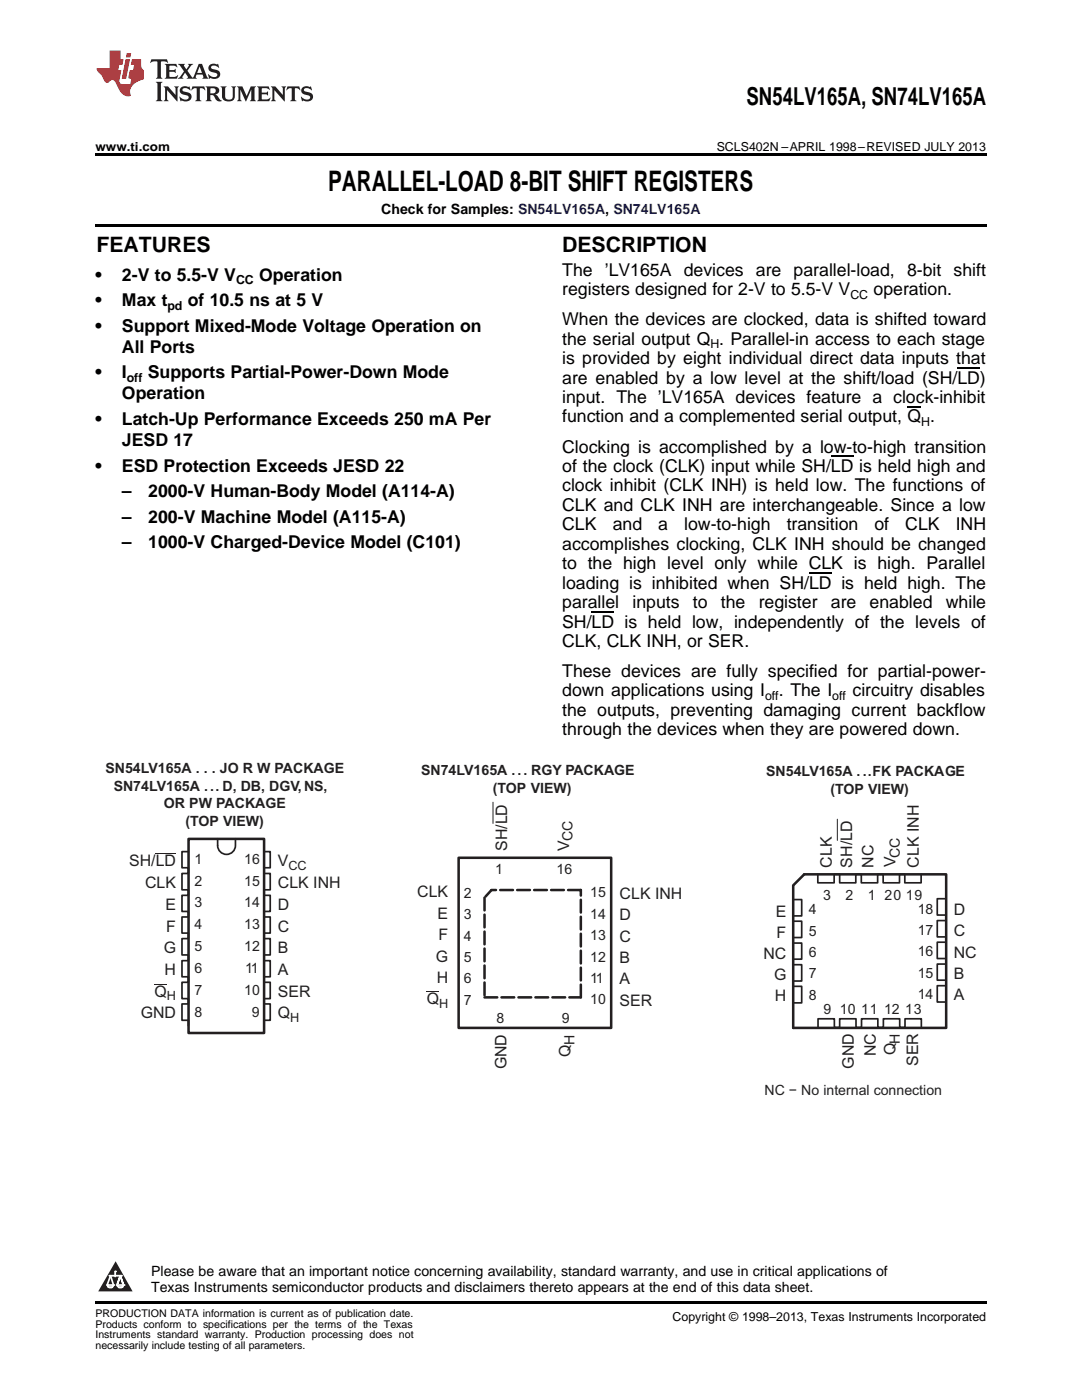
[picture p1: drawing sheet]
<svg xmlns="http://www.w3.org/2000/svg" width="216mm" height="279mm" viewBox="0 0 216 279" stroke-linecap="round" stroke-linejoin="round" font-family="sans-serif">
<defs><g id="words">
<text font-size="5.6" x="65.5" y="38.1">PARALLEL-LOAD 8-BIT SHIFT REGISTERS</text>
<text font-size="4.9" x="149" y="21">SN54LV165A, SN74LV165A</text>
<g font-size="4.2">
<text x="19.2" y="50.3">FEATURES</text>
<text x="112.2" y="50.3">DESCRIPTION</text>
</g>
<g font-size="3.5">
<text x="19" y="56">•</text>
<text x="24.3" y="56">2-V to 5.5-V V</text>
<text x="51.7" y="56">Operation</text>
<text x="112.2" y="55">The ’LV165A devices are parallel-load, 8-bit shift</text>
<text x="112.2" y="58.9">registers designed for 2-V to 5.5-V V</text>
<text x="174.3" y="58.9">operation.</text>
<text x="19" y="61.1">•</text>
<text x="24.3" y="61.1">Max t</text>
<text x="37.5" y="61.1">of 10.5 ns at 5 V</text>
<text x="112.2" y="64.9">When the devices are clocked, data is shifted toward</text>
<text x="19" y="66.2">•</text>
<text x="24.3" y="66.2">Support Mixed-Mode Voltage Operation on</text>
<text x="24.3" y="70.4">All Ports</text>
<text x="112.2" y="68.8">the serial output Q . Parallel-in access to each stage</text>
<text x="19" y="75.5">•</text>
<text x="24.3" y="75.5">I</text>
<text x="29.5" y="75.5">Supports Partial-Power-Down Mode</text>
<text x="112.2" y="72.7">is provided by eight individual direct data inputs that</text>
<text x="112.2" y="76.6">are enabled by a low level at the shift/load (SH/LD)</text>
<text x="24.3" y="79.7">Operation</text>
<text x="112.2" y="80.4">input. The ’LV165A devices feature a clock-inhibit</text>
<text x="19" y="84.8">•</text>
<text x="24.3" y="84.8">Latch-Up Performance Exceeds 250 mA Per</text>
<text x="24.3" y="89">JESD 17</text>
<text x="112.2" y="84.3">function and a complemented serial output, Q .</text>
<text x="19" y="94.1">•</text>
<text x="24.3" y="94.1">ESD Protection Exceeds JESD 22</text>
<text x="112.2" y="90.3">Clocking is accomplished by a low-to-high transition</text>
<text x="112.2" y="94.2">of the clock (CLK) input while SH/LD is held high and</text>
<text x="24.3" y="99.2">–</text>
<text x="29.6" y="99.2">2000-V Human-Body Model (A114-A)</text>
<text x="112.2" y="98.1">clock inhibit (CLK INH) is held low. The functions of</text>
<text x="112.2" y="102">CLK and CLK INH are interchangeable. Since a low</text>
<text x="24.3" y="104.3">–</text>
<text x="29.6" y="104.3">200-V Machine Model (A115-A)</text>
<text x="112.2" y="105.8">CLK</text>
<text x="122.3" y="105.8">and</text>
<text x="131.3" y="105.8">a</text>
<text x="136.5" y="105.8">low-to-high</text>
<text x="157" y="105.8">transition</text>
<text x="174.5" y="105.8">of</text>
<text x="180.6" y="105.8">CLK</text>
<text x="190.7" y="105.8">INH</text>
<text x="24.3" y="109.4">–</text>
<text x="29.6" y="109.4">1000-V Charged-Device Model (C101)</text>
<text x="112.2" y="109.7">accomplishes clocking, CLK INH should be changed</text>
<text x="112.2" y="113.6">to the high level only while CLK is high. Parallel</text>
<text x="112.2" y="117.5">loading is inhibited when SH/LD is held high. The</text>
<text x="112.2" y="121.4">parallel</text>
<text x="112.2" y="125.2">SH/LD is held low, independently of the levels of</text>
<text x="126.2" y="121.4">inputs</text>
<text x="138.3" y="121.4">to</text>
<text x="143.8" y="121.4">the</text>
<text x="151.4" y="121.4">register</text>
<text x="165.8" y="121.4">are</text>
<text x="173.5" y="121.4">enabled</text>
<text x="188.7" y="121.4">while</text>
<text x="112.2" y="129.1">CLK, CLK INH, or SER.</text>
<text x="112.2" y="135.1">These devices are fully specified for partial-power-</text>
<text x="112.2" y="139">down applications using I</text>
<text x="112.2" y="142.9">the outputs, preventing damaging current backflow</text>
<text x="155.4" y="139">. The I</text>
<text x="170.1" y="139">circuitry disables</text>
<text x="112.2" y="146.8">through the devices when they are powered down.</text>
</g>
<g font-size="3.2" fill="#231f20">
<text x="25.8" y="172.9">SH/LD</text>
<text x="55.4" y="172.9">V</text>
<text x="101.2" y="169.8" transform="rotate(-90 101.2 169.8)">SH/LD</text>
<text x="113.6" y="169.8" transform="rotate(-90 113.6 169.8)">V</text>
<text x="166" y="173.1" transform="rotate(-90 166 173.1)">CLK</text>
<text x="170" y="173.1" transform="rotate(-90 170 173.1)">SH/LD</text>
<text x="174.3" y="173.1" transform="rotate(-90 174.3 173.1)">NC</text>
<text x="178.7" y="173.1" transform="rotate(-90 178.7 173.1)">V</text>
<text x="183.3" y="173.1" transform="rotate(-90 183.3 173.1)">CLK INH</text>
<text x="28.9" y="177.2">CLK</text>
<text x="55.4" y="177.2">CLK INH</text>
<text x="83.3" y="179.1">CLK</text>
<text x="123.6" y="179.4">CLK INH</text>
<text x="33" y="181.6">E</text>
<text x="33.2" y="185.9">F</text>
<text x="55.4" y="181.6">D</text>
<text x="55.4" y="185.9">C</text>
<text x="87.3" y="183.4">E</text>
<text x="123.6" y="183.6">D</text>
<text x="154.8" y="182.9">E</text>
<text x="190.3" y="182.6">D</text>
<text x="32.7" y="190.2">G</text>
<text x="55.4" y="190.2">B</text>
<text x="87" y="191.9">G</text>
<text x="87.5" y="187.7">F</text>
<text x="123.6" y="187.9">C</text>
<text x="152.3" y="191.4">NC</text>
<text x="155" y="187.1">F</text>
<text x="190.3" y="186.9">C</text>
<text x="190.3" y="191.1">NC</text>
<text x="32.8" y="194.6">H</text>
<text x="55.4" y="194.6">A</text>
<text x="87.2" y="196.2">H</text>
<text x="123.6" y="192.2">B</text>
<text x="123.6" y="196.4">A</text>
<text x="154.5" y="195.6">G</text>
<text x="190.3" y="195.4">B</text>
<text x="28.1" y="203.2">GND</text>
<text x="30.9" y="198.9">Q</text>
<text x="55.4" y="198.9">SER</text>
<text x="55.4" y="203.2">Q</text>
<text x="85.2" y="200.4">Q</text>
<text x="123.6" y="200.7">SER</text>
<text x="154.6" y="199.8">H</text>
<text x="190.3" y="199.6">A</text>
<text x="101" y="213.4" transform="rotate(-90 101 213.4)">GND</text>
<text x="113.8" y="211" transform="rotate(-90 113.8 211)">Q</text>
<text x="170.3" y="213.3" transform="rotate(-90 170.3 213.3)">GND</text>
<text x="174.7" y="210.8" transform="rotate(-90 174.7 210.8)">NC</text>
<text x="178.7" y="210.6" transform="rotate(-90 178.7 210.6)">Q</text>
<text x="183.2" y="212.8" transform="rotate(-90 183.2 212.8)">SER</text>
</g>
<g font-size="2.8">
<text x="76.1" y="42.7">Check for Samples: SN54LV165A, SN74LV165A</text>
<text x="30.2" y="254.7">Please be aware that an important notice concerning availability, standard warranty, and use in critical applications of</text>
<text x="30.2" y="257.9">Texas Instruments semiconductor products and disclaimers thereto appears at the end of this data sheet.</text>
</g>
<g font-size="2.8" fill="#231f20">
<text x="21" y="154.3">SN54LV165A . . . JO R W PACKAGE</text>
<text x="84" y="154.8">SN74LV165A ... RGY PACKAGE</text>
<text x="152.9" y="154.9">SN54LV165A ...FK PACKAGE</text>
<text x="22.7" y="157.8">SN74LV165A ... D, DB, DGV,NS,</text>
<text x="32.7" y="161.3">OR PW PACKAGE</text>
<text x="98.3" y="158.3">(TOP VIEW)</text>
<text x="165.7" y="158.4">(TOP VIEW)</text>
<text x="37" y="164.8">(TOP VIEW)</text>
<text x="114.2" y="167.9" transform="rotate(-90 114.2 167.9)">CC</text>
<text x="38.8" y="172.4">1</text>
<text x="48.7" y="172.4">16</text>
<text x="179.6" y="171.2" transform="rotate(-90 179.6 171.2)">CC</text>
<text x="38.8" y="176.7">2</text>
<text x="48.7" y="176.7">15</text>
<text x="92.5" y="179.1">2</text>
<text x="98.8" y="174.4">1</text>
<text x="111" y="174.4">16</text>
<text x="117.8" y="179.1">15</text>
<text x="164.2" y="179.7">3</text>
<text x="168.7" y="179.7">2</text>
<text x="173.1" y="179.7">1 20 19</text>
<text x="38.8" y="181.1">3</text>
<text x="38.8" y="185.5">4</text>
<text x="48.7" y="181.1">14</text>
<text x="48.7" y="185.5">13</text>
<text x="92.5" y="183.4">3</text>
<text x="117.8" y="183.3">14</text>
<text x="161.4" y="182.5">4</text>
<text x="183.1" y="182.3">18</text>
<text x="38.8" y="189.8">5</text>
<text x="48.7" y="189.8">12</text>
<text x="92.5" y="187.7">4</text>
<text x="92.5" y="192">5</text>
<text x="117.8" y="187.6">13</text>
<text x="117.8" y="191.9">12</text>
<text x="161.4" y="186.7">5</text>
<text x="161.4" y="191">6</text>
<text x="183.1" y="186.6">17</text>
<text x="183.1" y="190.9">16</text>
<text x="38.8" y="194.2">6</text>
<text x="48.9" y="194.2">11</text>
<text x="92.5" y="196.3">6</text>
<text x="117.8" y="196.2">11</text>
<text x="161.4" y="195.3">7</text>
<text x="183.1" y="195.2">15</text>
<text x="38.8" y="198.5">7</text>
<text x="38.8" y="202.9">8</text>
<text x="48.7" y="198.5">10</text>
<text x="50.3" y="202.9">9</text>
<text x="92.5" y="200.5">7</text>
<text x="117.8" y="200.4">10</text>
<text x="161.4" y="199.6">8</text>
<text x="164.3" y="202.3">9 10 11 12 13</text>
<text x="183.1" y="199.4">14</text>
<text x="99.1" y="204.1">8</text>
<text x="112.1" y="204.1">9</text>
<text x="114.6" y="208.6" transform="rotate(-90 114.6 208.6)">H</text>
<text x="179.5" y="208.3" transform="rotate(-90 179.5 208.3)">H</text>
<text x="152.6" y="218.5">NC − No internal connection</text>
</g>
<g font-size="2.5">
<text x="19" y="30.1">www.ti.com</text>
<text x="143" y="30.1">SCLS402N –APRIL 1998–REVISED JULY 2013</text>
<text x="47.1" y="56.7">CC</text>
<text x="169.7" y="59.6">CC</text>
<text x="33.4" y="61.8">pd</text>
<text x="141.7" y="69.5">H</text>
<text x="25.3" y="76.2">off</text>
<text x="183.8" y="85">H</text>
<text x="152.6" y="139.7">off</text>
<text x="166.1" y="139.7">off</text>
<text x="134.2" y="263.6">Copyright © 1998–2013, Texas Instruments Incorporated</text>
</g>
<g font-size="2.5" fill="#231f20">
<text x="57.6" y="173.6">CC</text>
<text x="33.3" y="199.6">H</text>
<text x="57.9" y="203.9">H</text>
<text x="87.6" y="201.1">H</text>
</g>
<g font-size="2.1">
<text x="19" y="262.9">PRODUCTION DATA information is current as of publication date.</text>
<text x="19" y="265">Products conform to specifications per the terms of the Texas</text>
<text x="19" y="267.1">Instruments standard warranty. Production processing does not</text>
<text x="19" y="269.2">necessarily include testing of all parameters.</text>
</g>
<text font-size=".4" fill="#fff" x="19" y="50.2">1</text>
</g></defs>
<path d="M19 259.7h177.8v.5h-177.8z" fill="#000"/>
<path d="M23.1 251.7l3.4 6h-6.9z" fill="#231f20"/>
<path d="M21.4 256.5h1.2l-.3 .5h-.3a.55 .55 0 0 1-.6-.5z" fill-rule="evenodd" fill="#fff"/>
<path d="M21.4 256.5h1.2l-.3 .5h-.3a.55 .55 0 0 1-.6-.5z" fill="none" stroke="#231f20" stroke-width=".34"/>
<path d="M21.4 256.5h1.2l-.3 .5h-.5z" fill="none" stroke="#fff" stroke-width=".34"/>
<path d="M23 254.7h.1" fill="none" stroke="#fff" stroke-width=".34"/>
<path d="M23 253.7v1z" fill="#fff"/>
<path d="M23 253.7v1z" fill="none" stroke="#fff" stroke-width=".34"/>
<circle cx="23" cy="253.7" r=".17" fill="#fff"/>
<path d="M21.9 254.6h.1" fill="none" stroke="#fff" stroke-width=".34"/>
<path d="M21.9 254.6h2.3z" fill="#fff"/>
<path d="M21.9 254.6h2.3z" fill="none" stroke="#fff" stroke-width=".34"/>
<circle cx="24.2" cy="254.6" r=".17" fill="#fff"/>
<path d="M23.3 256.5h.1" fill="none" stroke="#fff" stroke-width=".34"/>
<path d="M24 254.6l-.7 1.9z" fill="#fff"/>
<path d="M24 254.6l-.7 1.9z" fill="none" stroke="#fff" stroke-width=".34"/>
<path d="M24 254.6l.7 1.9z" fill="#fff"/>
<path d="M24 254.6l.7 1.9z" fill="none" stroke="#fff" stroke-width=".34"/>
<path d="M24.6 256.5h.1" fill="none" stroke="#fff" stroke-width=".34"/>
<circle cx="21.4" cy="256.5" r=".17" fill="#fff"/>
<path d="M22.1 254.6l-.7 1.9z" fill="#fff"/>
<path d="M22.1 254.6l-.7 1.9z" fill="none" stroke="#fff" stroke-width=".34"/>
<path d="M22.1 254.6l.5 1.9z" fill="#fff"/>
<path d="M22.1 254.6l.5 1.9z" fill="none" stroke="#fff" stroke-width=".34"/>
<circle cx="22.6" cy="256.5" r=".17" fill="#fff"/>
<path d="M23.4 256.5h1.3a.65 .65 0 0 1-.7 .5 .65 .65 0 0 1-.6-.5z" fill-rule="evenodd" fill="#fff"/>
<path d="M23.4 256.5h1.3a.65 .65 0 0 1-.7 .5 .65 .65 0 0 1-.6-.5z" fill="none" stroke="#231f20" stroke-width=".34"/>
<path d="M23.4 256.5h1.3l-.4 .5h-.6z" fill="none" stroke="#fff" stroke-width=".34"/>
<path d="M23.3 256.5h.1" fill="none" stroke="#fff" stroke-width=".34"/>
<circle cx="24.7" cy="256.5" r=".17" fill="#fff"/>
<path d="M37.6 167.4h15.1v38.8h-15.1zM91.5 171.2h30.5v33.9h-30.5zM160.4 174.5h28.4v30.6h-30.5v-28.4l2.1-2.2" fill="none" stroke="#231f20" stroke-width=".51"/>
<path d="M37.6 170h-1.3v3.2h1.3v1.1h-1.3v3.3h1.3v1.1h-1.3v3.2h1.3v1.1h-1.3v3.2h1.3v1.1h-1.3v3.3h1.3v1.1h-1.3v3.2h1.3v1.1h-1.3v3.3h1.3v1.1h-1.3v3.2h1.3v1.1M43.4 167.4v1.3M47 167.4a2.6 2.6 0 0 1-.9 2.9 1.78 1.78 0 0 1-2.7-1.6M52.7 170h1.2v3.2h-1.2v1.1h1.2v3.3h-1.2v1.1h1.2v3.2h-1.2v1.1h1.2v3.2h-1.2v1.1h1.2v3.3h-1.2v1.1h1.2v3.2h-1.2v1.1h1.2v3.3h-1.2v1.1h1.2v3.2h-1.2v1.1M158.2 179.5h1.8v3.3h-1.8v1h1.8v3.3h-1.8v1.1h1.8v3.2h-1.8v1.1h1.8v3.3h-1.8v1h1.8v3.3h-1.8M163.2 174.5v1.7h3.2v-1.7h1.1v1.7h3.3v-1.7h1.1v1.7h3.2v-1.7h1.1v1.7h3.3v-1.7h1v1.7h3.3v-1.7M188.8 179.4h-1.8v3.2h1.8v1.1h-1.8v3.3h1.8v1h-1.8v3.3h1.8v1.1h-1.8v3.2h1.8v1.1h-1.8v3.3h1.8M163.2 205.1v-1.8h3.3v1.8h1v-1.8h3.3v1.8h1.1v-1.8h3.3v1.8h1.1v-1.8h3.2v1.8h1.1v-1.8h3.2v1.8" fill="none" stroke="#231f20" stroke-width=".34"/>
<path d="M31.1 170.4h4M98.4 160.1v4.2M167.1 163.5v4.2M30.9 196.4h2.4M85.2 197.9h2.4" fill="none" stroke="#231f20" stroke-width=".2"/>
<path d="M98 177.7l-1.3 1.4" fill="none" stroke="#231f20" stroke-width=".51" stroke-dasharray="1.7 .8"/>
<path d="M96.7 179.1v19.9M115.9 177.6h-17.9M96.7 199h19.2M115.9 199v-21.4" fill="none" stroke="#231f20" stroke-width=".51" stroke-dasharray="2.5 .8"/>
<path d="M19 30.6h177.8v.5h-177.8zM19 44.7h177.8v.5h-177.8z" fill="#000"/>
<path d="M30.2 11.8l-.2 .8a1.31 1.31 0 0 1 1.4-.3v2.9l-.3 .5h1.3l-.3-.5v-2.7l.3-.3a1.09 1.09 0 0 1 1.1 .4l-.2-.8zM32.9 12.8l.3 .4v2l-.3 .5h2.4l.2-.7a1.48 1.48 0 0 1-1.7 .3v-1l1 .1 .2 .2v-.9l-.2 .3h-1v-.7l.2-.2a1.73 1.73 0 0 1 1.4 .3l-.2-.6zM35.5 12.8l1.2 1.4-.7 1-.5 .5h1.1l-.2-.3 .5-.9 .6 .9-.2 .3h2l-.3-.3 .2-.5h1.2l.2 .5-.2 .3h1.2l-.3-.4-1-2.5h-.6l-1.3 2.7-1-1.4 1.1-1.3h-1l.2 .2-.5 .9-.5-.9 .2-.2zM39.8 13.3l.5 1.3h-1zM41.9 12.9a.83 .83 0 0 0-.3 1 .83 .83 0 0 0 .8 .5l.8 .2 .2 .3a1 1 0 0 1-1 .5 1 1 0 0 1-.8-.6l.1 .9 .2-.1a1.65 1.65 0 0 0 2-.5 .89 .89 0 0 0-.8-1.2l-.8-.2-.2-.3a.91 .91 0 0 1 1.6 .2l-.2-.8h-.4a1.34 1.34 0 0 0-1.2 .1zM31.1 16.3l.3 .5v2.9l-.3 .5h1.3l-.3-.5v-2.9l.3-.5zM32.7 17.2l.2 .5v2l-.2 .5h.9l-.3-.5 .1-1.7 2 2.2v-2.5l.3-.5h-.9l.2 .3v1.4l-1.5-1.7zM36.2 17.4a.83 .83 0 0 0-.3 .9 .83 .83 0 0 0 .8 .6l.8 .2 .2 .3a1 1 0 0 1-1 .5 1 1 0 0 1-.8-.6l.1 .9 .2-.1a1.66 1.66 0 0 0 2-.5 .89 .89 0 0 0-.9-1.2l-.7-.2-.2-.3a.91 .91 0 0 1 1.6 .2l-.2-.9-.4 .1a1.36 1.36 0 0 0-1.2 .1zM38.4 17.2l-.2 .9a.61 .61 0 0 1 1.1-.3v1.9l-.4 .5h1.3l-.3-.5v-1.9l.2-.2a.81 .81 0 0 1 .8 .5l-.1-.9zM41 17.2l.3 .5v2l-.3 .5h1.3l-.3-.3v-.9a.72 .72 0 0 1 .9 .6 .85 .85 0 0 0 1.4 .5l-.5-.3-.5-.7-.3-.3a.78 .78 0 0 0 .7-.7 .78 .78 0 0 0-.7-.8zM42 17.7l.2-.1a.6 .6 0 0 1 .7 .1 .6 .6 0 0 1 .1 .7l-.2 .2h-.8zM44 17.2l.3 .3a3.4 3.4 0 0 0 .3 2.4 1.57 1.57 0 0 0 2.2-.3l.1-2.1 .2-.3h-1l.3 .5v1.5a.76 .76 0 0 1-.7 .7 .76 .76 0 0 1-.8-.7v-1.5l.3-.5zM47.3 17.2l.3 .5v2l-.3 .5h.9l-.2-.5v-1.8l1 2.3 1.1-2.3v1.8l-.2 .5h1.2l-.3-.5v-2l.3-.5h-1.1l-.8 2-.8-2zM51.3 17.2l.3 .5v2l-.3 .5h2.4l.2-.7a1.49 1.49 0 0 1-1.6 .3l-.1-1h1l.3 .3v-.9l-.3 .3h-1v-.7l.3-.2a1.73 1.73 0 0 1 1.4 .3l-.3-.7zM54.1 17.2l.3 .5v2l-.3 .5h1l-.4-.5 .1-1.7 2 2.2v-2.5l.3-.5h-.9l.2 .3v1.4l-1.5-1.7zM57.4 17.2l-.2 .9a.8 .8 0 0 1 1-.5v2.1l-.3 .5h1.3l-.4-.5v-1.9l.2-.2a.81 .81 0 0 1 .9 .5l-.2-.9zM60.4 17.4a.83 .83 0 0 0-.3 .9 .83 .83 0 0 0 .8 .6l.8 .2 .2 .3a1 1 0 0 1-1 .5 1 1 0 0 1-.8-.6l.2 .9 .1-.1a1.66 1.66 0 0 0 2-.5 .89 .89 0 0 0-.8-1.2l-.8-.2-.2-.3a.91 .91 0 0 1 1.6 .2l-.2-.9-.3 .1a1.35 1.35 0 0 0-1.3 .1z" fill="#231f20"/>
<path d="M21.9 10.1v3.5h-2.6a2.13 2.13 0 0 0 .9 1.4l.4 .6a.94 .94 0 0 0 1.1 .9 .75 .75 0 0 1 .6-.5 .75 .75 0 0 1 .7 .4l.5 1a2.1 2.1 0 0 0 2.6 1.7 2.2 2.2 0 0 1 1.7-3l.9-.3v-1.8a1.16 1.16 0 0 1-.5-1v-1.2h-1.9l-.2 1.2h.7l-.3 1h-.6l-.3 1.3v.3l.6 .1-.2 1.1h-.9a.93 .93 0 0 1-1.3-.8l.4-2h-.6l.2-1h.6l.3-1.2h-.6v-1.7zM25.1 11.8l-.8 3.9h.9l.7-3.9zM25.3 10.6l-.2 .9h.9l.2-.9z" fill="#ee1d23"/>
<path d="M191 73.4h4.5M165.8 91.1h4.5M181.1 81.2h2.7M161.4 114.4h4.5M118 122.1h4.5" fill="none" stroke="#000" stroke-width=".25"/>
<use href="#words"/>
</svg>
